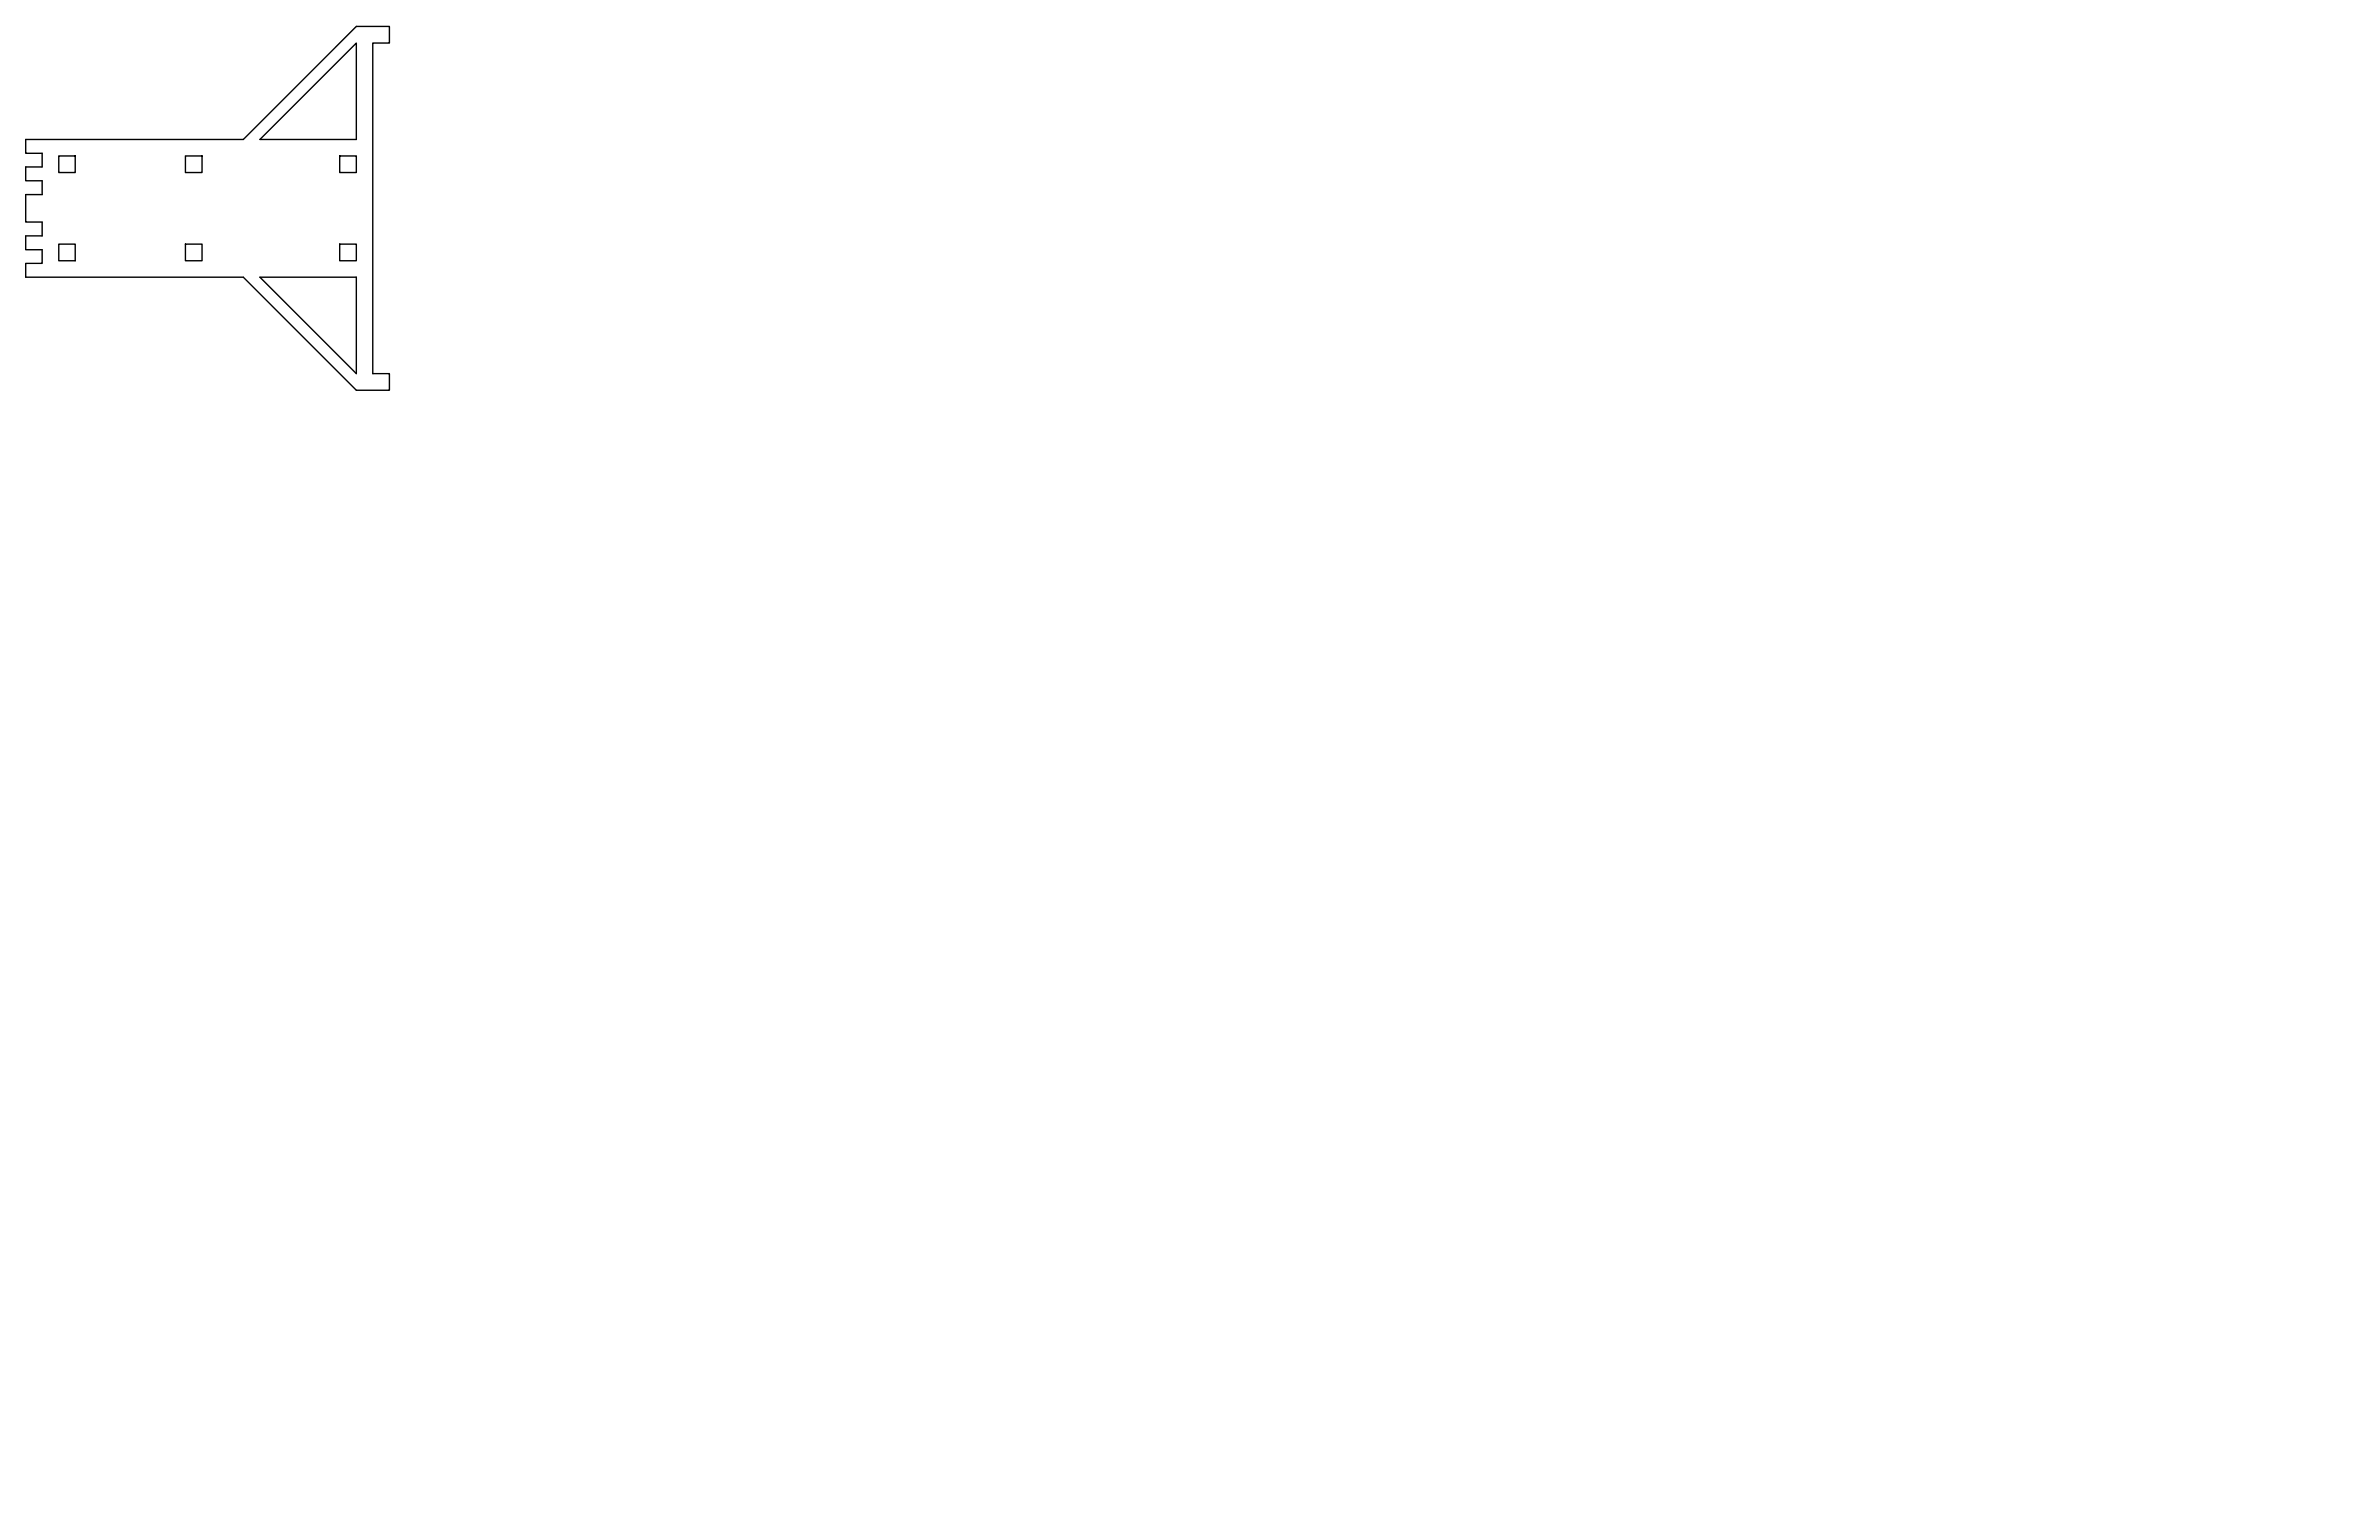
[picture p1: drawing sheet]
<svg xmlns="http://www.w3.org/2000/svg" width="864mm" height="559mm" viewBox="0 0 864 559" stroke-linecap="round" stroke-linejoin="round" font-family="sans-serif">
<!-- layer: Visible (ANSI) -->
<path d="M9.3 50.6h79l41-41h12.1v6h-6.1v120h6.1v6h-12.1l-41-41h-79v-5h6v-5h-6v-5h6v-5h-6v-10h6v-5h-6v-5h6v-5h-6zM21.3 56.6h6v6h-6zM67.3 56.6h6v6h-6zM94.4 50.6l34.9-35v35zM123.3 56.6h6v6h-6zM21.3 88.6h6v6h-6zM67.3 88.6h6v6h-6zM123.3 88.6h6v6h-6zM94.4 100.6h34.9v35z" fill="none" stroke="#000" stroke-width=".51"/>
</svg>
